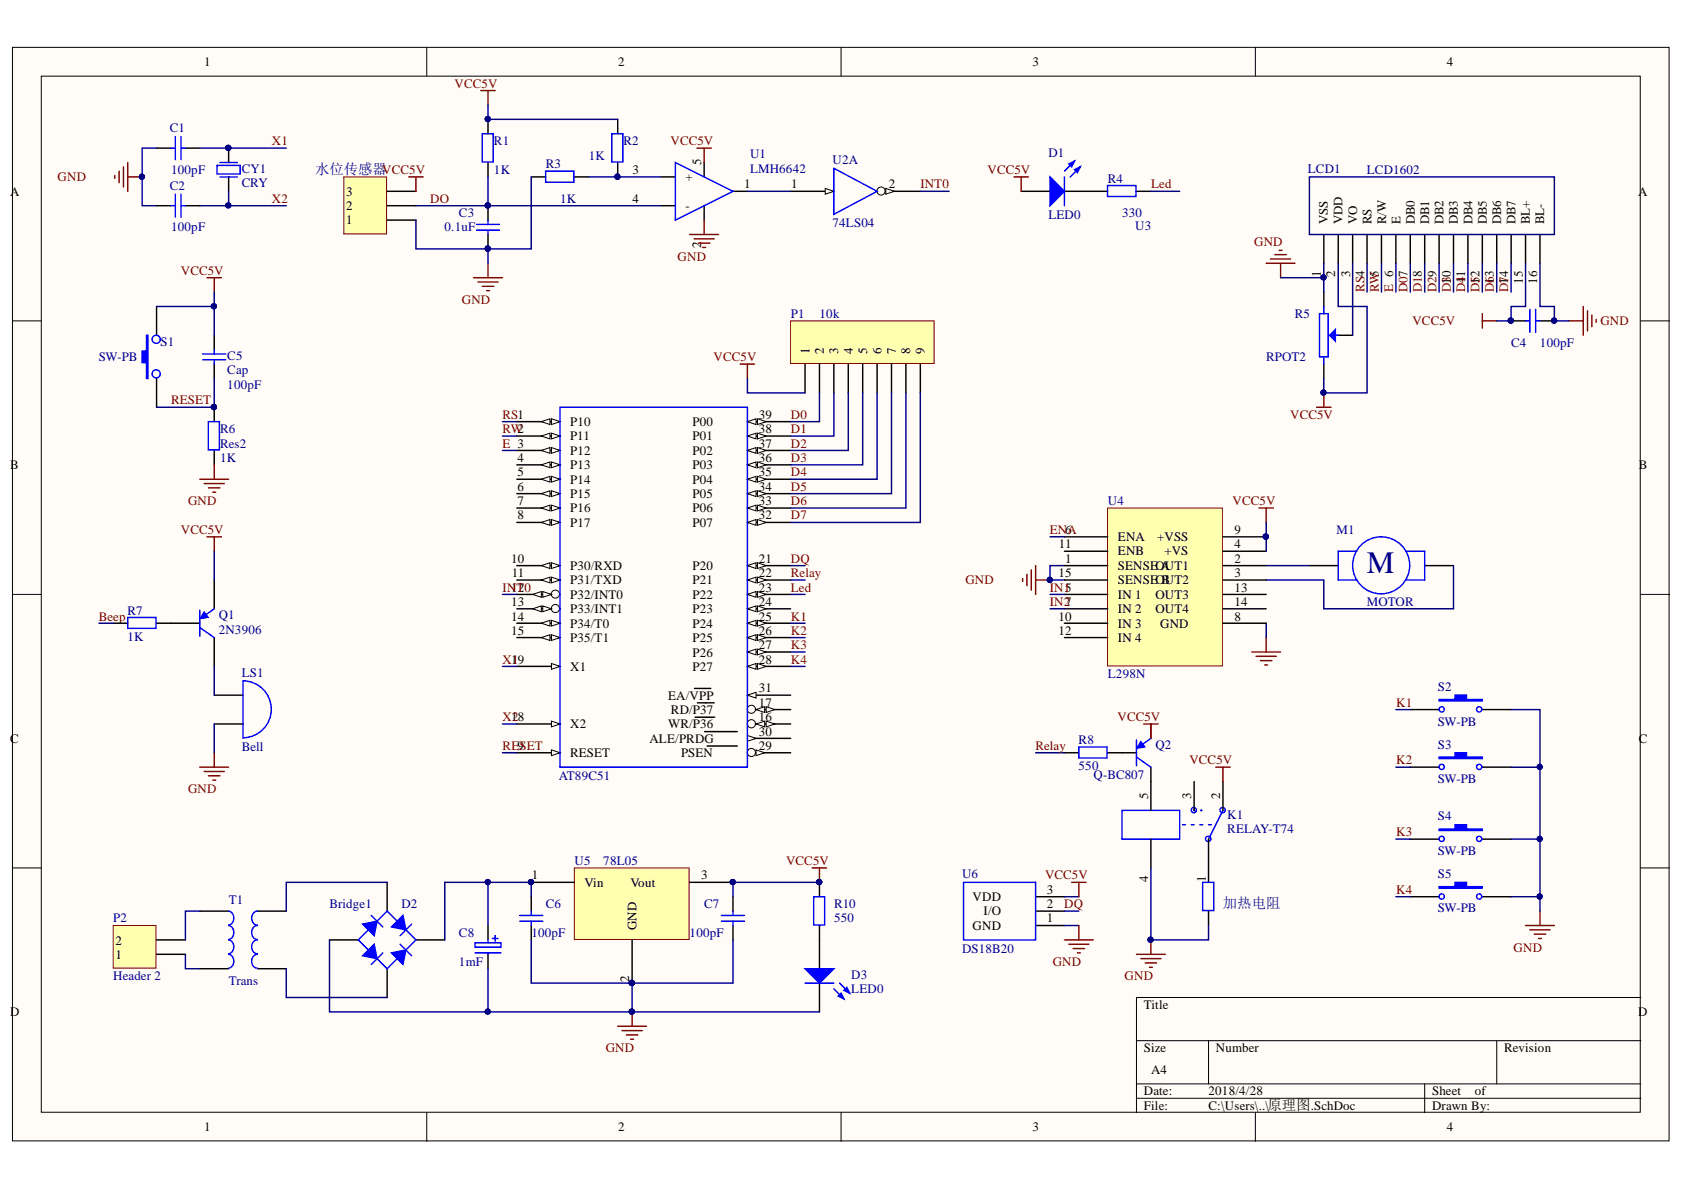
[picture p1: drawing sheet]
<svg xmlns="http://www.w3.org/2000/svg" width="297mm" height="210mm" viewBox="0 0 297 210" stroke-linecap="round" stroke-linejoin="round" font-family="sans-serif">
<defs><g id="words">
<text font-size="5.5" fill="#000080" x="241.1" y="101.1">M</text>
<g font-size="2.5" fill="#000080">
<text x="55.6" y="30.7">水位传感器VCC5V</text>
<text x="215.7" y="160.2">加热电阻</text>
</g>
<g font-size="2.3">
<text x="36" y="11.7">1</text>
<text x="109" y="11.7">2</text>
<text x="182.1" y="11.7">3</text>
<text x="255.2" y="11.7">4</text>
<text x="123.7" y="29.2" transform="rotate(-90 123.7 29.2)">5</text>
<text x="1.8" y="34.5">A</text>
<text x="61.1" y="34.5">3</text>
<text x="111.6" y="30.7">3</text>
<text x="111.6" y="35.8">4</text>
<text x="120.9" y="32">+</text>
<text x="131.3" y="33.2">1</text>
<text x="139.6" y="33.2">1</text>
<text x="156.8" y="33.2">2</text>
<text x="289" y="34.5">A</text>
<text x="61.1" y="39.6">1</text>
<text x="61.1" y="37">2</text>
<text x="120.9" y="37">-</text>
<text x="234.2" y="39.6" transform="rotate(-90 234.2 39.6)">VSS</text>
<text x="236.8" y="39.6" transform="rotate(-90 236.8 39.6)">VDD</text>
<text x="239.4" y="39.6" transform="rotate(-90 239.4 39.6)">VO</text>
<text x="241.9" y="39.6" transform="rotate(-90 241.9 39.6)">RS</text>
<text x="244.5" y="39.6" transform="rotate(-90 244.5 39.6)">R/W</text>
<text x="249.6" y="39.6" transform="rotate(-90 249.6 39.6)">DB0</text>
<text x="252.1" y="39.6" transform="rotate(-90 252.1 39.6)">DB1</text>
<text x="254.6" y="39.6" transform="rotate(-90 254.6 39.6)">DB2</text>
<text x="257.2" y="39.6" transform="rotate(-90 257.2 39.6)">DB3</text>
<text x="259.7" y="39.6" transform="rotate(-90 259.7 39.6)">DB4</text>
<text x="262.2" y="39.6" transform="rotate(-90 262.2 39.6)">DB5</text>
<text x="264.8" y="39.6" transform="rotate(-90 264.8 39.6)">DB6</text>
<text x="267.3" y="39.6" transform="rotate(-90 267.3 39.6)">DB7</text>
<text x="269.9" y="39.6" transform="rotate(-90 269.9 39.6)">BL+</text>
<text x="272.4" y="39.6" transform="rotate(-90 272.4 39.6)">BL-</text>
<text x="123.7" y="43.8" transform="rotate(-90 123.7 43.8)">2</text>
<text x="233" y="48.9" transform="rotate(-90 233 48.9)">1</text>
<text x="235.5" y="48.9" transform="rotate(-90 235.5 48.9)">2</text>
<text x="238.1" y="48.9" transform="rotate(-90 238.1 48.9)">3</text>
<text x="268.6" y="50" transform="rotate(-90 268.6 50)">15</text>
<text x="271.1" y="50" transform="rotate(-90 271.1 50)">16</text>
<text x="142.8" y="62.5" transform="rotate(-90 142.8 62.5)">1</text>
<text x="145.3" y="62.5" transform="rotate(-90 145.3 62.5)">2</text>
<text x="147.9" y="62.5" transform="rotate(-90 147.9 62.5)">3</text>
<text x="150.4" y="62.5" transform="rotate(-90 150.4 62.5)">4</text>
<text x="152.9" y="62.5" transform="rotate(-90 152.9 62.5)">5</text>
<text x="155.5" y="62.5" transform="rotate(-90 155.5 62.5)">6</text>
<text x="158" y="62.5" transform="rotate(-90 158 62.5)">7</text>
<text x="160.6" y="62.5" transform="rotate(-90 160.6 62.5)">8</text>
<text x="163.1" y="62.5" transform="rotate(-90 163.1 62.5)">9</text>
<text x="100.6" y="75.1">P10</text>
<text x="100.6" y="77.7">P11</text>
<text x="122.2" y="75.1">P00</text>
<text x="122.2" y="77.7">P01</text>
<text x="133.8" y="73.9">39</text>
<text x="133.8" y="76.4">38</text>
<text x="1.8" y="82.8">B</text>
<text x="91.3" y="81.5">4</text>
<text x="100.6" y="80.2">P12</text>
<text x="100.6" y="82.8">P13</text>
<text x="122.2" y="80.2">P02</text>
<text x="122.2" y="82.8">P03</text>
<text x="133.8" y="78.9">37</text>
<text x="133.8" y="81.5">36</text>
<text x="289.1" y="82.8">B</text>
<text x="91.3" y="84">5</text>
<text x="91.3" y="86.6">6</text>
<text x="91.3" y="89.1">7</text>
<text x="100.6" y="85.3">P14</text>
<text x="100.6" y="87.8">P15</text>
<text x="122.2" y="85.3">P04</text>
<text x="122.2" y="87.8">P05</text>
<text x="133.8" y="84">35</text>
<text x="133.8" y="86.6">34</text>
<text x="133.8" y="89.1">33</text>
<text x="91.3" y="91.6">8</text>
<text x="100.6" y="90.4">P16</text>
<text x="100.6" y="92.9">P17</text>
<text x="122.2" y="90.4">P06</text>
<text x="122.2" y="92.9">P07</text>
<text x="133.8" y="91.6">32</text>
<text x="197.2" y="95.4">ENA</text>
<text x="204.1" y="95.4">+VSS</text>
<text x="217.7" y="94.2">9</text>
<text x="90.2" y="99.2">10</text>
<text x="90.3" y="101.8">11</text>
<text x="100.6" y="100.5">P30/RXD</text>
<text x="122.2" y="100.5">P20</text>
<text x="133.8" y="99.2">21</text>
<text x="133.8" y="101.8">22</text>
<text x="186.7" y="101.8">15</text>
<text x="186.8" y="96.7">11</text>
<text x="187.9" y="99.2">1</text>
<text x="197.2" y="100.5">SENSEOAUT1</text>
<text x="197.2" y="98">ENB</text>
<text x="205.4" y="98">+VS</text>
<text x="217.7" y="99.2">2</text>
<text x="217.7" y="101.8">3</text>
<text x="217.7" y="96.7">4</text>
<text x="90.2" y="106.9">13</text>
<text x="91.4" y="104.4">20</text>
<text x="100.6" y="105.7">P32/INT0</text>
<text x="100.6" y="103">P31/TXD</text>
<text x="122.2" y="103">P21</text>
<text x="122.2" y="105.7">P22</text>
<text x="133.8" y="104.4">23</text>
<text x="133.8" y="106.9">24</text>
<text x="197.2" y="103">SENSEOBUT2</text>
<text x="197.2" y="105.7">IN 1</text>
<text x="203.8" y="105.7">OUT3</text>
<text x="217.7" y="104.4">13</text>
<text x="217.7" y="106.9">14</text>
<text x="90.2" y="109.5">14</text>
<text x="90.2" y="112">15</text>
<text x="100.6" y="108.2">P33/INT1</text>
<text x="100.6" y="110.7">P34/T0</text>
<text x="100.6" y="113.3">P35/T1</text>
<text x="122.2" y="108.2">P23</text>
<text x="122.2" y="110.7">P24</text>
<text x="122.2" y="113.3">P25</text>
<text x="133.8" y="109.5">25</text>
<text x="133.8" y="112">26</text>
<text x="186.7" y="109.5">10</text>
<text x="186.7" y="112">12</text>
<text x="197.2" y="108.2">IN 2</text>
<text x="197.2" y="110.7">IN 3</text>
<text x="197.2" y="113.3">IN 4</text>
<text x="203.8" y="108.2">OUT4</text>
<text x="204.6" y="110.7">GND</text>
<text x="217.7" y="109.5">8</text>
<text x="100.6" y="118.3">X1</text>
<text x="122.2" y="115.8">P26</text>
<text x="122.2" y="118.3">P27</text>
<text x="133.8" y="114.5">27</text>
<text x="133.8" y="117.1">28</text>
<text x="117.8" y="123.4">EA/VPP</text>
<text x="118.3" y="125.9">RD/P37</text>
<text x="133.8" y="122.1">31</text>
<text x="133.8" y="124.7">17</text>
<text x="1.8" y="131">C</text>
<text x="100.6" y="128.5">X2</text>
<text x="114.5" y="131">ALE/PRDG</text>
<text x="117.8" y="128.5">WR/P36</text>
<text x="133.8" y="127.2">16</text>
<text x="133.8" y="129.7">30</text>
<text x="289.1" y="131">C</text>
<text x="100.6" y="133.6">RESET</text>
<text x="120.1" y="133.6">PSEN</text>
<text x="133.8" y="132.3">29</text>
<text x="202.5" y="140.9" transform="rotate(-90 202.5 140.9)">5</text>
<text x="210.1" y="140.9" transform="rotate(-90 210.1 140.9)">3</text>
<text x="215.2" y="140.9" transform="rotate(-90 215.2 140.9)">2</text>
<text x="93.8" y="155.1">1</text>
<text x="123.7" y="155.1">3</text>
<text x="202.5" y="155.5" transform="rotate(-90 202.5 155.5)">4</text>
<text x="212.7" y="155.5" transform="rotate(-90 212.7 155.5)">1</text>
<text x="103.1" y="156.4">Vin</text>
<text x="111.2" y="156.4">Vout</text>
<text x="171.6" y="158.9">VDD</text>
<text x="173.5" y="161.4">I/O</text>
<text x="184.7" y="157.6">3</text>
<text x="184.7" y="160.2">2</text>
<text x="20.4" y="166.6">2</text>
<text x="112.3" y="164" transform="rotate(-90 112.3 164)">GND</text>
<text x="171.6" y="164.1">GND</text>
<text x="184.7" y="162.7">1</text>
<text x="20.4" y="169.1">1</text>
<text x="111" y="173.3" transform="rotate(-90 111 173.3)">2</text>
<text x="1.8" y="179.3">D</text>
<text x="201.8" y="178">Title</text>
<text x="289" y="179.3">D</text>
<text x="201.8" y="185.6">Size</text>
<text x="214.4" y="185.6">Number</text>
<text x="265.3" y="185.6">Revision</text>
<text x="203" y="189.4">A4</text>
<text x="201.8" y="193.2">Date:</text>
<text x="201.8" y="195.8">File:</text>
<text x="213.2" y="193.2">2018/4/28</text>
<text x="213.2" y="195.8">C:\Users\..\原理图.SchDoc</text>
<text x="252.6" y="193.2">Sheet</text>
<text x="252.6" y="195.8">Drawn By:</text>
<text x="260.1" y="193.2">of</text>
<text x="36" y="199.6">1</text>
<text x="109" y="199.6">2</text>
<text x="182.1" y="199.6">3</text>
<text x="255.2" y="199.6">4</text>
</g>
<g font-size="2.3" fill="#800000">
<text x="80.2" y="15.5">VCC5V</text>
<text x="48" y="25.6">X1</text>
<text x="118.3" y="25.6">VCC5V</text>
<text x="10.2" y="32">GND</text>
<text x="48" y="35.8">X2</text>
<text x="75.9" y="35.8">DO</text>
<text x="162.3" y="33.2">INT0</text>
<text x="174.2" y="30.7">VCC5V</text>
<text x="203" y="33.2">Led</text>
<text x="119.5" y="46">GND</text>
<text x="221.2" y="43.4">GND</text>
<text x="31.9" y="48.5">VCC5V</text>
<text x="81.5" y="53.6">GND</text>
<text x="240.7" y="51.5" transform="rotate(-90 240.7 51.5)">RS4</text>
<text x="243.2" y="51.5" transform="rotate(-90 243.2 51.5)">RW5</text>
<text x="245.7" y="51.5" transform="rotate(-90 245.7 51.5)">E 6</text>
<text x="248.3" y="51.5" transform="rotate(-90 248.3 51.5)">D07</text>
<text x="250.8" y="51.5" transform="rotate(-90 250.8 51.5)">D18</text>
<text x="253.4" y="51.5" transform="rotate(-90 253.4 51.5)">D29</text>
<text x="255.9" y="51.5" transform="rotate(-90 255.9 51.5)">D130</text>
<text x="258.4" y="51.5" transform="rotate(-90 258.4 51.5)">D11</text>
<text x="258.4" y="49.9" transform="rotate(-90 258.4 49.9)">4</text>
<text x="261" y="51.5" transform="rotate(-90 261 51.5)">D152</text>
<text x="263.5" y="51.5" transform="rotate(-90 263.5 51.5)">D163</text>
<text x="266.1" y="51.5" transform="rotate(-90 266.1 51.5)">D174</text>
<text x="249.1" y="57.4">VCC5V</text>
<text x="282.3" y="57.4">GND</text>
<text x="125.9" y="63.7">VCC5V</text>
<text x="30.2" y="71.3">RESET</text>
<text x="88.7" y="73.9">RS1</text>
<text x="88.7" y="76.4">RW2</text>
<text x="139.5" y="73.9">D0</text>
<text x="139.5" y="76.4">D1</text>
<text x="227.6" y="73.9">VCC5V</text>
<text x="88.7" y="78.9">E 3</text>
<text x="139.5" y="78.9">D2</text>
<text x="139.5" y="81.5">D3</text>
<text x="33.2" y="89.1">GND</text>
<text x="139.5" y="84">D4</text>
<text x="139.5" y="86.6">D5</text>
<text x="139.5" y="89.1">D6</text>
<text x="217.4" y="89.1">VCC5V</text>
<text x="31.9" y="94.2">VCC5V</text>
<text x="139.5" y="91.6">D7</text>
<text x="185.2" y="94.2">EN6A</text>
<text x="139.5" y="101.8">Relay</text>
<text x="139.5" y="99.2">DQ</text>
<text x="88.7" y="104.4">IN1T</text>
<text x="139.5" y="104.4">Led</text>
<text x="170.3" y="103">GND</text>
<text x="185.2" y="104.4">IN15</text>
<text x="185.2" y="106.9">IN27</text>
<text x="17.4" y="109.5">Beep</text>
<text x="139.5" y="109.5">K1</text>
<text x="139.5" y="112">K2</text>
<text x="88.7" y="117.1">X119</text>
<text x="139.5" y="114.5">K3</text>
<text x="139.5" y="117.1">K4</text>
<text x="246.3" y="124.7">K1</text>
<text x="88.7" y="127.2">X128</text>
<text x="197.1" y="127.2">VCC5V</text>
<text x="88.7" y="132.3">RE9SET</text>
<text x="182.6" y="132.3">Relay</text>
<text x="209.8" y="134.8">VCC5V</text>
<text x="246.3" y="134.8">K2</text>
<text x="33.2" y="139.9">GND</text>
<text x="246.3" y="147.5">K3</text>
<text x="138.7" y="152.6">VCC5V</text>
<text x="184.3" y="155.1">VCC5V</text>
<text x="187.7" y="160.2">DQ</text>
<text x="246.3" y="157.6">K4</text>
<text x="267" y="167.9">GND</text>
<text x="185.7" y="170.4">GND</text>
<text x="198.4" y="172.9">GND</text>
<text x="106.8" y="185.6">GND</text>
</g>
<g font-size="2.3" fill="#000080">
<text x="29.9" y="23.3">C1</text>
<text x="87.1" y="25.6">R1</text>
<text x="96.3" y="29.7">R3</text>
<text x="103.9" y="28.1">1K</text>
<text x="110" y="25.6">R2</text>
<text x="132.3" y="27.9">U1</text>
<text x="146.9" y="28.9">U2A</text>
<text x="184.9" y="27.6">D1</text>
<text x="29.9" y="33.5">C2</text>
<text x="30.2" y="30.7">100pF</text>
<text x="42.6" y="30.4">CY1</text>
<text x="42.6" y="33">CRY</text>
<text x="87.1" y="30.7">1K</text>
<text x="98.8" y="35.8">1K</text>
<text x="132.3" y="30.4">LMH6642</text>
<text x="195.4" y="32.2">R4</text>
<text x="230.7" y="30.4">LCD1</text>
<text x="241.1" y="30.7">LCD1602</text>
<text x="30.2" y="40.8">100pF</text>
<text x="78.4" y="40.8">0.1uF</text>
<text x="81" y="38.3">C3</text>
<text x="146.9" y="40.1">74LS04</text>
<text x="184.9" y="38.5">LED0</text>
<text x="198" y="38.3">330</text>
<text x="200.2" y="40.6">U3</text>
<text x="139.5" y="56.1">P1</text>
<text x="144.6" y="56.1">10k</text>
<text x="228.4" y="56.1">R5</text>
<text x="17.4" y="63.7">SW-PB</text>
<text x="28.3" y="60.9">S1</text>
<text x="40.1" y="63.5">C5</text>
<text x="223.3" y="63.7">RPOT2</text>
<text x="266.6" y="61.2">C4</text>
<text x="271.6" y="61.2">100pF</text>
<text x="40.1" y="68.6">100pF</text>
<text x="40.1" y="66">Cap</text>
<text x="38.8" y="76.4">R6</text>
<text x="38.8" y="81.5">1K</text>
<text x="38.8" y="78.9">Res2</text>
<text x="195.4" y="89.1">U4</text>
<text x="235.8" y="94.2">M1</text>
<text x="241.1" y="106.9">MOTOR</text>
<text x="22.5" y="113">1K</text>
<text x="22.5" y="108.4">R7</text>
<text x="38.6" y="109.2">Q1</text>
<text x="38.6" y="111.7">2N3906</text>
<text x="42.6" y="119.4">LS1</text>
<text x="195.4" y="119.6">L298N</text>
<text x="253.6" y="121.9">S2</text>
<text x="190.3" y="131.3">R8</text>
<text x="253.6" y="128">SW-PB</text>
<text x="42.6" y="132.5">Bell</text>
<text x="98.6" y="137.6">AT89C51</text>
<text x="190.3" y="135.8">550</text>
<text x="192.9" y="137.4">Q-BC807</text>
<text x="203.8" y="132">Q2</text>
<text x="253.6" y="132">S3</text>
<text x="253.6" y="138.1">SW-PB</text>
<text x="216.5" y="144.5">K1</text>
<text x="216.5" y="147">RELAY-T74</text>
<text x="253.6" y="144.7">S4</text>
<text x="101.3" y="152.6">U5</text>
<text x="106.4" y="152.6">78L05</text>
<text x="169.7" y="154.9">U6</text>
<text x="253.6" y="150.8">SW-PB</text>
<text x="253.6" y="154.9">S5</text>
<text x="40.4" y="159.4">T1</text>
<text x="58.1" y="160.2">Bridge1</text>
<text x="70.8" y="160.2">D2</text>
<text x="96.3" y="160.2">C6</text>
<text x="124.2" y="160.2">C7</text>
<text x="147.1" y="160.2">R10</text>
<text x="253.6" y="160.9">SW-PB</text>
<text x="20" y="162.7">P2</text>
<text x="81" y="165.3">C8</text>
<text x="93.7" y="165.3">100pF</text>
<text x="121.6" y="165.3">100pF</text>
<text x="147.1" y="162.7">550</text>
<text x="20" y="172.9">Header 2</text>
<text x="40.4" y="173.7">Trans</text>
<text x="81" y="170.4">1mF</text>
<text x="150.2" y="172.7">D3</text>
<text x="169.7" y="168.1">DS18B20</text>
<text x="150.2" y="175.2">LED0</text>
</g>
<text font-size="2.3" fill="#080d02" x="247" y="39.6" transform="rotate(-90 247 39.6)">E</text>
</g></defs>
<g fill="#fffcf8" stroke="#000" stroke-width=".18">
<path d="M2.2 8.4h292.2v192.8h-292.2z"/>
<path d="M7.3 13.4h282v182.8h-282z"/>
</g>
<g fill="none" stroke="#000" stroke-width=".18">
<path d="M75.3 8.4v5M148.4 8.4v5M221.4 8.4v5M2.2 56.6h5.1M289.4 56.6h5.1M2.2 104.8h5.1M289.4 104.8h5.1M2.2 153.1h5.1M289.4 153.1h5.1M289.4 175.9h-88.9v20.4M75.3 196.3v5M148.4 196.3v5"/>
<path d="M200.5 183.6h88.9M200.5 191.2h88.9M200.5 193.7h88.9M213.2 183.6v7.6M221.4 196.3v5M251.3 191.2v5.1M264 183.6v7.6"/>
</g>
<path d="M131.8 122.6h7.7" fill="none" stroke="#000" stroke-width=".25"/>
<path d="M131.8 122.6l1.6-.5v1z" fill="#fffcf8"/>
<path d="M131.8 122.6l1.6-.5v1z" fill="none" stroke="#000" stroke-width=".18"/>
<path d="M91.2 117.5h7.6M122.5 121.4h1.3M123.9 121.4h1.5" fill="none" stroke="#000" stroke-width=".25"/>
<path d="M97.3 117l1.5 .5-1.5 .6z" fill="#fffcf8"/>
<path d="M97.3 117l1.5 .5-1.5 .6z" fill="none" stroke="#000" stroke-width=".18"/>
<path d="M91.2 127.7h7.6" fill="none" stroke="#000" stroke-width=".25"/>
<path d="M97.3 127.2l1.5 .5-1.5 .5z" fill="#fffcf8"/>
<path d="M97.3 127.2l1.5 .5-1.5 .5z" fill="none" stroke="#000" stroke-width=".18"/>
<path d="M91.2 132.8h7.6" fill="none" stroke="#000" stroke-width=".25"/>
<path d="M97.3 132.3l1.5 .5-1.5 .5z" fill="#fffcf8"/>
<path d="M97.3 132.3l1.5 .5-1.5 .5z" fill="none" stroke="#000" stroke-width=".18"/>
<path d="M131.8 125.2h7.7" fill="none" stroke="#000" stroke-width=".25"/>
<circle cx="132.5" cy="125.1" r=".72" fill="#fffcf8" stroke="#000" stroke-width=".18"/>
<path d="M133.4 125.2l1.5-.5v1z" fill="#fffcf8"/>
<path d="M133.4 125.2l1.5-.5v1z" fill="none" stroke="#000" stroke-width=".18"/>
<path d="M135.1 124.7l1.6 .5-1.6 .5z" fill="#fffcf8"/>
<path d="M135.1 124.7l1.6 .5-1.6 .5z" fill="none" stroke="#000" stroke-width=".18"/>
<path d="M123 124h3M131.8 127.7h7.7" fill="none" stroke="#000" stroke-width=".25"/>
<circle cx="132.5" cy="127.7" r=".72" fill="#fffcf8" stroke="#000" stroke-width=".18"/>
<path d="M133.4 127.7l1.5-.5v1z" fill="#fffcf8"/>
<path d="M133.4 127.7l1.5-.5v1z" fill="none" stroke="#000" stroke-width=".18"/>
<path d="M135.1 127.2l1.6 .5-1.6 .5z" fill="#fffcf8"/>
<path d="M135.1 127.2l1.6 .5-1.6 .5z" fill="none" stroke="#000" stroke-width=".18"/>
<path d="M91.2 104.8h7.6M122.6 126.5h3.5" fill="none" stroke="#000" stroke-width=".25"/>
<circle cx="98" cy="104.8" r=".72" fill="#fffcf8" stroke="#000" stroke-width=".18"/>
<path d="M95.7 104.3l1.6 .5-1.6 .6z" fill="#fffcf8"/>
<path d="M95.7 104.3l1.6 .5-1.6 .6z" fill="none" stroke="#000" stroke-width=".18"/>
<path d="M94 104.8l1.5-.5v1.1z" fill="#fffcf8"/>
<path d="M94 104.8l1.5-.5v1.1z" fill="none" stroke="#000" stroke-width=".18"/>
<path d="M91.2 107.4h7.6" fill="none" stroke="#000" stroke-width=".25"/>
<circle cx="98" cy="107.3" r=".72" fill="#fffcf8" stroke="#000" stroke-width=".18"/>
<path d="M95.7 106.9l1.6 .5-1.6 .5z" fill="#fffcf8"/>
<path d="M95.7 106.9l1.6 .5-1.6 .5z" fill="none" stroke="#000" stroke-width=".18"/>
<path d="M94 107.4l1.5-.5v1z" fill="#fffcf8"/>
<path d="M94 107.4l1.5-.5v1z" fill="none" stroke="#000" stroke-width=".18"/>
<path d="M91.2 109.9h7.6" fill="none" stroke="#000" stroke-width=".25"/>
<path d="M97.3 109.4l1.5 .5-1.5 .5z" fill="#fffcf8"/>
<path d="M97.3 109.4l1.5 .5-1.5 .5z" fill="none" stroke="#000" stroke-width=".18"/>
<path d="M95.5 109.9l1.5-.5v1z" fill="#fffcf8"/>
<path d="M95.5 109.9l1.5-.5v1z" fill="none" stroke="#000" stroke-width=".18"/>
<path d="M91.2 112.5h7.6" fill="none" stroke="#000" stroke-width=".25"/>
<path d="M97.3 112l1.5 .5-1.5 .5z" fill="#fffcf8"/>
<path d="M97.3 112l1.5 .5-1.5 .5z" fill="none" stroke="#000" stroke-width=".18"/>
<path d="M95.5 112.5l1.5-.5v1z" fill="#fffcf8"/>
<path d="M95.5 112.5l1.5-.5v1z" fill="none" stroke="#000" stroke-width=".18"/>
<path d="M91.2 74.4h7.6" fill="none" stroke="#000" stroke-width=".25"/>
<path d="M97.3 73.9l1.5 .5-1.5 .5z" fill="#fffcf8"/>
<path d="M97.3 73.9l1.5 .5-1.5 .5z" fill="none" stroke="#000" stroke-width=".18"/>
<path d="M95.5 74.4l1.5-.5v1z" fill="#fffcf8"/>
<path d="M95.5 74.4l1.5-.5v1z" fill="none" stroke="#000" stroke-width=".18"/>
<path d="M91.2 76.9h7.6" fill="none" stroke="#000" stroke-width=".25"/>
<path d="M97.3 76.4l1.5 .5-1.5 .5z" fill="#fffcf8"/>
<path d="M97.3 76.4l1.5 .5-1.5 .5z" fill="none" stroke="#000" stroke-width=".18"/>
<path d="M95.5 76.9l1.5-.5v1z" fill="#fffcf8"/>
<path d="M95.5 76.9l1.5-.5v1z" fill="none" stroke="#000" stroke-width=".18"/>
<path d="M91.2 79.5h7.6" fill="none" stroke="#000" stroke-width=".25"/>
<path d="M97.3 78.9l1.5 .6-1.5 .5z" fill="#fffcf8"/>
<path d="M97.3 78.9l1.5 .6-1.5 .5z" fill="none" stroke="#000" stroke-width=".18"/>
<path d="M95.5 79.5l1.5-.6v1.1z" fill="#fffcf8"/>
<path d="M95.5 79.5l1.5-.6v1.1z" fill="none" stroke="#000" stroke-width=".18"/>
<path d="M91.2 82h7.6" fill="none" stroke="#000" stroke-width=".25"/>
<path d="M97.3 81.5l1.5 .5-1.5 .5z" fill="#fffcf8"/>
<path d="M97.3 81.5l1.5 .5-1.5 .5z" fill="none" stroke="#000" stroke-width=".18"/>
<path d="M95.5 82l1.5-.5v1z" fill="#fffcf8"/>
<path d="M95.5 82l1.5-.5v1z" fill="none" stroke="#000" stroke-width=".18"/>
<path d="M91.2 84.5h7.6" fill="none" stroke="#000" stroke-width=".25"/>
<path d="M97.3 84l1.5 .5-1.5 .5z" fill="#fffcf8"/>
<path d="M97.3 84l1.5 .5-1.5 .5z" fill="none" stroke="#000" stroke-width=".18"/>
<path d="M95.5 84.5l1.5-.5v1z" fill="#fffcf8"/>
<path d="M95.5 84.5l1.5-.5v1z" fill="none" stroke="#000" stroke-width=".18"/>
<path d="M91.2 87.1h7.6" fill="none" stroke="#000" stroke-width=".25"/>
<path d="M97.3 86.6l1.5 .5-1.5 .5z" fill="#fffcf8"/>
<path d="M97.3 86.6l1.5 .5-1.5 .5z" fill="none" stroke="#000" stroke-width=".18"/>
<path d="M95.5 87.1l1.5-.5v1z" fill="#fffcf8"/>
<path d="M95.5 87.1l1.5-.5v1z" fill="none" stroke="#000" stroke-width=".18"/>
<path d="M91.2 89.6h7.6" fill="none" stroke="#000" stroke-width=".25"/>
<path d="M97.3 89.1l1.5 .5-1.5 .5z" fill="#fffcf8"/>
<path d="M97.3 89.1l1.5 .5-1.5 .5z" fill="none" stroke="#000" stroke-width=".18"/>
<path d="M95.5 89.6l1.5-.5v1z" fill="#fffcf8"/>
<path d="M95.5 89.6l1.5-.5v1z" fill="none" stroke="#000" stroke-width=".18"/>
<path d="M91.2 92.2h7.6" fill="none" stroke="#000" stroke-width=".25"/>
<path d="M97.3 91.6l1.5 .6-1.5 .5z" fill="#fffcf8"/>
<path d="M97.3 91.6l1.5 .6-1.5 .5z" fill="none" stroke="#000" stroke-width=".18"/>
<path d="M95.5 92.2l1.5-.6v1.1z" fill="#fffcf8"/>
<path d="M95.5 92.2l1.5-.6v1.1z" fill="none" stroke="#000" stroke-width=".18"/>
<path d="M131.8 74.4h7.7" fill="none" stroke="#000" stroke-width=".25"/>
<path d="M131.8 74.4l1.6-.5v1z" fill="#fffcf8"/>
<path d="M131.8 74.4l1.6-.5v1z" fill="none" stroke="#000" stroke-width=".18"/>
<path d="M133.6 73.9l1.5 .5-1.5 .5z" fill="#fffcf8"/>
<path d="M133.6 73.9l1.5 .5-1.5 .5z" fill="none" stroke="#000" stroke-width=".18"/>
<path d="M131.8 76.9h7.7" fill="none" stroke="#000" stroke-width=".25"/>
<path d="M131.8 76.9l1.6-.5v1z" fill="#fffcf8"/>
<path d="M131.8 76.9l1.6-.5v1z" fill="none" stroke="#000" stroke-width=".18"/>
<path d="M133.6 76.4l1.5 .5-1.5 .5z" fill="#fffcf8"/>
<path d="M133.6 76.4l1.5 .5-1.5 .5z" fill="none" stroke="#000" stroke-width=".18"/>
<path d="M131.8 79.5h7.7" fill="none" stroke="#000" stroke-width=".25"/>
<path d="M131.8 79.5l1.6-.6v1.1z" fill="#fffcf8"/>
<path d="M131.8 79.5l1.6-.6v1.1z" fill="none" stroke="#000" stroke-width=".18"/>
<path d="M133.6 78.9l1.5 .6-1.5 .5z" fill="#fffcf8"/>
<path d="M133.6 78.9l1.5 .6-1.5 .5z" fill="none" stroke="#000" stroke-width=".18"/>
<path d="M131.8 82h7.7" fill="none" stroke="#000" stroke-width=".25"/>
<path d="M131.8 82l1.6-.5v1z" fill="#fffcf8"/>
<path d="M131.8 82l1.6-.5v1z" fill="none" stroke="#000" stroke-width=".18"/>
<path d="M133.6 81.5l1.5 .5-1.5 .5z" fill="#fffcf8"/>
<path d="M133.6 81.5l1.5 .5-1.5 .5z" fill="none" stroke="#000" stroke-width=".18"/>
<path d="M131.8 84.5h7.7" fill="none" stroke="#000" stroke-width=".25"/>
<path d="M131.8 84.5l1.6-.5v1z" fill="#fffcf8"/>
<path d="M131.8 84.5l1.6-.5v1z" fill="none" stroke="#000" stroke-width=".18"/>
<path d="M133.6 84l1.5 .5-1.5 .5z" fill="#fffcf8"/>
<path d="M133.6 84l1.5 .5-1.5 .5z" fill="none" stroke="#000" stroke-width=".18"/>
<path d="M131.8 87.1h7.7" fill="none" stroke="#000" stroke-width=".25"/>
<path d="M131.8 87.1l1.6-.5v1z" fill="#fffcf8"/>
<path d="M131.8 87.1l1.6-.5v1z" fill="none" stroke="#000" stroke-width=".18"/>
<path d="M133.6 86.6l1.5 .5-1.5 .5z" fill="#fffcf8"/>
<path d="M133.6 86.6l1.5 .5-1.5 .5z" fill="none" stroke="#000" stroke-width=".18"/>
<path d="M131.8 89.6h7.7" fill="none" stroke="#000" stroke-width=".25"/>
<path d="M131.8 89.6l1.6-.5v1z" fill="#fffcf8"/>
<path d="M131.8 89.6l1.6-.5v1z" fill="none" stroke="#000" stroke-width=".18"/>
<path d="M133.6 89.1l1.5 .5-1.5 .5z" fill="#fffcf8"/>
<path d="M133.6 89.1l1.5 .5-1.5 .5z" fill="none" stroke="#000" stroke-width=".18"/>
<path d="M131.8 92.2h7.7" fill="none" stroke="#000" stroke-width=".25"/>
<path d="M131.8 92.2l1.6-.6v1.1z" fill="#fffcf8"/>
<path d="M131.8 92.2l1.6-.6v1.1z" fill="none" stroke="#000" stroke-width=".18"/>
<path d="M133.6 91.6l1.5 .6-1.5 .5z" fill="#fffcf8"/>
<path d="M133.6 91.6l1.5 .6-1.5 .5z" fill="none" stroke="#000" stroke-width=".18"/>
<path d="M131.8 99.8h7.7" fill="none" stroke="#000" stroke-width=".25"/>
<path d="M131.8 99.8l1.6-.5v1z" fill="#fffcf8"/>
<path d="M131.8 99.8l1.6-.5v1z" fill="none" stroke="#000" stroke-width=".18"/>
<path d="M133.6 99.3l1.5 .5-1.5 .5z" fill="#fffcf8"/>
<path d="M133.6 99.3l1.5 .5-1.5 .5z" fill="none" stroke="#000" stroke-width=".18"/>
<path d="M131.8 102.3h7.7" fill="none" stroke="#000" stroke-width=".25"/>
<path d="M131.8 102.3l1.6-.5v1z" fill="#fffcf8"/>
<path d="M131.8 102.3l1.6-.5v1z" fill="none" stroke="#000" stroke-width=".18"/>
<path d="M133.6 101.8l1.5 .5-1.5 .5z" fill="#fffcf8"/>
<path d="M133.6 101.8l1.5 .5-1.5 .5z" fill="none" stroke="#000" stroke-width=".18"/>
<path d="M131.8 104.8h7.7" fill="none" stroke="#000" stroke-width=".25"/>
<path d="M131.8 104.8l1.6-.5v1.1z" fill="#fffcf8"/>
<path d="M131.8 104.8l1.6-.5v1.1z" fill="none" stroke="#000" stroke-width=".18"/>
<path d="M133.6 104.3l1.5 .5-1.5 .6z" fill="#fffcf8"/>
<path d="M133.6 104.3l1.5 .5-1.5 .6z" fill="none" stroke="#000" stroke-width=".18"/>
<path d="M131.8 107.4h7.7" fill="none" stroke="#000" stroke-width=".25"/>
<path d="M131.8 107.4l1.6-.5v1z" fill="#fffcf8"/>
<path d="M131.8 107.4l1.6-.5v1z" fill="none" stroke="#000" stroke-width=".18"/>
<path d="M133.6 106.9l1.5 .5-1.5 .5z" fill="#fffcf8"/>
<path d="M133.6 106.9l1.5 .5-1.5 .5z" fill="none" stroke="#000" stroke-width=".18"/>
<path d="M131.8 109.9h7.7" fill="none" stroke="#000" stroke-width=".25"/>
<path d="M131.8 109.9l1.6-.5v1z" fill="#fffcf8"/>
<path d="M131.8 109.9l1.6-.5v1z" fill="none" stroke="#000" stroke-width=".18"/>
<path d="M133.6 109.4l1.5 .5-1.5 .5z" fill="#fffcf8"/>
<path d="M133.6 109.4l1.5 .5-1.5 .5z" fill="none" stroke="#000" stroke-width=".18"/>
<path d="M131.8 112.5h7.7" fill="none" stroke="#000" stroke-width=".25"/>
<path d="M131.8 112.5l1.6-.5v1z" fill="#fffcf8"/>
<path d="M131.8 112.5l1.6-.5v1z" fill="none" stroke="#000" stroke-width=".18"/>
<path d="M133.6 112l1.5 .5-1.5 .5z" fill="#fffcf8"/>
<path d="M133.6 112l1.5 .5-1.5 .5z" fill="none" stroke="#000" stroke-width=".18"/>
<path d="M131.8 115h7.7" fill="none" stroke="#000" stroke-width=".25"/>
<path d="M131.8 115l1.6-.5v1z" fill="#fffcf8"/>
<path d="M131.8 115l1.6-.5v1z" fill="none" stroke="#000" stroke-width=".18"/>
<path d="M133.6 114.5l1.5 .5-1.5 .5z" fill="#fffcf8"/>
<path d="M133.6 114.5l1.5 .5-1.5 .5z" fill="none" stroke="#000" stroke-width=".18"/>
<path d="M131.8 117.5h7.7" fill="none" stroke="#000" stroke-width=".25"/>
<path d="M131.8 117.5l1.6-.5v1.1z" fill="#fffcf8"/>
<path d="M131.8 117.5l1.6-.5v1.1z" fill="none" stroke="#000" stroke-width=".18"/>
<path d="M133.6 117l1.5 .5-1.5 .6z" fill="#fffcf8"/>
<path d="M133.6 117l1.5 .5-1.5 .6z" fill="none" stroke="#000" stroke-width=".18"/>
<path d="M131.8 132.8h7.7" fill="none" stroke="#000" stroke-width=".25"/>
<circle cx="132.5" cy="132.7" r=".72" fill="#fffcf8" stroke="#000" stroke-width=".18"/>
<path d="M133.4 132.3l1.5 .5-1.5 .5z" fill="#fffcf8"/>
<path d="M133.4 132.3l1.5 .5-1.5 .5z" fill="none" stroke="#000" stroke-width=".18"/>
<path d="M124.7 131.6h1.2M126 131.6h1.1M127.2 131.6h1.3M128.5 131.6h1.6M131.8 130.2h7.7" fill="none" stroke="#000" stroke-width=".25"/>
<path d="M131.8 129.7l1.6 .5-1.6 .5z" fill="#fffcf8"/>
<path d="M131.8 129.7l1.6 .5-1.6 .5z" fill="none" stroke="#000" stroke-width=".18"/>
<path d="M91.2 102.3h7.6M124.3 129h1.2M125.6 129h2.9M128.6 129h1.5" fill="none" stroke="#000" stroke-width=".25"/>
<path d="M97.3 101.8l1.5 .5-1.5 .5z" fill="#fffcf8"/>
<path d="M97.3 101.8l1.5 .5-1.5 .5z" fill="none" stroke="#000" stroke-width=".18"/>
<path d="M95.5 102.3l1.5-.5v1z" fill="#fffcf8"/>
<path d="M95.5 102.3l1.5-.5v1z" fill="none" stroke="#000" stroke-width=".18"/>
<path d="M91.2 99.8h7.6" fill="none" stroke="#000" stroke-width=".25"/>
<path d="M97.3 99.3l1.5 .5-1.5 .5z" fill="#fffcf8"/>
<path d="M97.3 99.3l1.5 .5-1.5 .5z" fill="none" stroke="#000" stroke-width=".18"/>
<path d="M95.5 99.8l1.5-.5v1z" fill="#fffcf8"/>
<path d="M95.5 99.8l1.5-.5v1z" fill="none" stroke="#000" stroke-width=".18"/>
<g fill="none" stroke="#00f" stroke-width=".25">
<path d="M30.2 26.1h.7M30.2 36.3h.7M30.9 24.1v4.1M30.9 34.3v4M31.9 24.1v4.1M31.9 34.3v4M31.9 26.1h.8M31.9 36.3h.8M38.3 29.2h4.1v1.5h-4.1zM38.8 28.7h3.1M38.8 31.2h3.1M35.8 62.4h4"/>
<path d="M35.8 63.5h4M36.7 74.4h2v5h-2zM37.8 61.7v.7M37.8 63.5v.7M98.8 71.8h33v63.5h-33z"/>
</g>
<path d="M27.6 26.1h2.6M27.6 36.3h2.6M32.7 26.1h2.5M32.7 36.3h2.5M40.3 26.1v2.6M40.3 31.2v2.5M27.6 54.1v5M37.8 59.1v2.6M27.6 66.8v5M37.8 64.2v2.6M37.8 71.8v2.6M37.8 79.5v2.5" fill="none" stroke="#000" stroke-width=".25"/>
<g fill="#000080" stroke="#000080" stroke-width=".18">
<circle cx="40.3" cy="26.1" r=".46"/>
<circle cx="25" cy="31.2" r=".46"/>
<circle cx="40.3" cy="36.2" r=".46"/>
<circle cx="37.7" cy="71.8" r=".47"/>
</g>
<path d="M20.2 31v.5M21 30.2v2M21.8 29.4v3.6M22.5 28.7v5M22.5 31.2h2.6M36.5 49h2.6M37.8 49v2.5" fill="none" stroke="#800000" stroke-width=".25"/>
<path d="M27.6 26.1h-2.5v10.2h2.5M35.2 26.1h15.3M40.3 33.7v2.6h-5.1M40.3 36.3h10.2" fill="none" stroke="#000080" stroke-width=".25"/>
<path d="M25.8 59.1h.3v7.7h-.3v-2.8h-.7v-2.1h.7z" fill-rule="evenodd" fill="#00f"/>
<g fill="none" stroke="#00f" stroke-width=".25">
<path d="M25.8 59.1h.3v7.7h-.3v-2.8h-.7v-2.1h.7z"/>
<circle cx="27.6" cy="59.8" r=".72"/>
<circle cx="27.6" cy="65.9" r=".72"/>
</g>
<path d="M35.2 84.5h5.1M36 85.3h3.6M36.8 86.1h2M37.5 86.8h.5M37.8 82v2.5" fill="none" stroke="#800000" stroke-width=".25"/>
<path d="M27.6 54.1h10.2v5M37.8 51.5v2.6M37.8 66.8v5h-10.2M88.6 117.5h2.6M88.6 132.8h2.6M88.6 127.7h2.6" fill="none" stroke="#000080" stroke-width=".25"/>
<g fill="#000080" stroke="#000080" stroke-width=".18">
<circle cx="37.7" cy="54" r=".47"/>
<circle cx="37.7" cy="71.8" r=".47"/>
</g>
<g fill="none" stroke="#000" stroke-width=".25">
<path d="M233.5 41.4v5M236 41.4v5M238.6 41.4v5M241.1 41.4v5M243.7 41.4v5M248.8 41.4v5M251.3 41.4v5M253.8 41.4v5M256.4 41.4v5M258.9 41.4v5M261.5 41.4v5M264 41.4v5"/>
<path d="M266.5 41.4v5M269.1 41.4v5M271.6 41.4v5"/>
</g>
<path d="M246.2 41.4v5" fill="none" stroke="#080d02" stroke-width=".25"/>
<path d="M231 31.2h43.2v10.2h-43.2z" fill="none" stroke="#11037f" stroke-width=".25"/>
<path d="M139.5 56.6h25.3v7.5h-25.3z" fill="#ffffb0" stroke="#800000" stroke-width=".18"/>
<path d="M233.5 51.5v2.6M236 59.1h2.6M142 64.2v5.1M144.5 64.2v5.1M147.1 64.2v5.1M149.6 64.2v5.1M152.2 64.2v5.1M154.7 64.2v5.1M157.3 64.2v5.1M159.8 64.2v5.1M162.3 64.2v5.1M233.5 64.2v2.6" fill="none" stroke="#000" stroke-width=".25"/>
<path d="M130.6 64.2h2.5M131.8 64.2v2.6" fill="none" stroke="#800000" stroke-width=".25"/>
<path d="M131.8 66.8v2.5h10.2" fill="none" stroke="#000080" stroke-width=".25"/>
<path d="M232.7 55.3h1.6v7.6h-1.6zM233.5 54.1v1.2M234.3 59.1h1.7M233.5 62.9v1.3" fill="none" stroke="#00f" stroke-width=".25"/>
<path d="M234.5 59.1l1-1v2.1z" fill="#00f"/>
<path d="M234.5 59.1l1-1v2.1zM269.1 56.6h.8M269.9 54.6v4M270.9 54.6v4M270.9 56.6h.7" fill="none" stroke="#00f" stroke-width=".25"/>
<g fill="none" stroke="#800000" stroke-width=".25">
<path d="M223.3 46.4h5.1M224.1 45.7h3.6M224.9 44.9h2M225.6 44.2h.5M225.9 46.4v2.6M261.5 55.3v2.6M261.5 56.6h2.5M276.7 56.6h2.6M279.3 54.1v5M280 54.8v3.6M280.8 55.6v2M281.5 56.3v.6"/>
<path d="M232.2 71.8h2.6M233.5 69.3v2.5"/>
</g>
<g fill="#000080" stroke="#000080" stroke-width=".18">
<circle cx="233.4" cy="69.2" r=".46"/>
<circle cx="233.4" cy="48.9" r=".46"/>
<circle cx="274.1" cy="56.5" r=".46"/>
<circle cx="266.5" cy="56.5" r=".46"/>
</g>
<g fill="none" stroke="#000080" stroke-width=".25">
<path d="M225.9 49h7.6M233.5 46.4v5.1M236 46.4v7.7h5.1v15.2h-7.6v-2.5M238.6 46.4v12.7M269.1 46.4v7.7h-2.6v2.5h-2.5M271.6 46.4v7.7h2.6v2.5h2.5M144.5 69.3v5.1h-5M147.1 69.3v7.6h-7.6M149.6 69.3v10.2h-10.1M152.2 69.3v12.7h-12.7M154.7 69.3v15.2h-15.2M157.3 69.3v17.8h-17.8"/>
<path d="M159.8 69.3v20.3h-20.3M162.3 69.3v22.9h-22.8"/>
</g>
<path d="M266.5 56.6h2.6M271.6 56.6h2.6M248.8 125.2h5M261.5 125.2h5" fill="none" stroke="#000" stroke-width=".25"/>
<path d="M253.8 123.4h2.8v-.8h2.1v.8h2.8v.2h-7.7z" fill-rule="evenodd" fill="#00f"/>
<g fill="none" stroke="#00f" stroke-width=".25">
<path d="M253.8 123.4h2.8v-.8h2.1v.8h2.8v.2h-7.7z"/>
<circle cx="254.3" cy="125.1" r=".46"/>
<circle cx="260.9" cy="125.1" r=".46"/>
</g>
<path d="M248.8 135.3h5M261.5 135.3h5" fill="none" stroke="#000" stroke-width=".25"/>
<path d="M253.8 133.5h2.8v-.7h2.1v.7h2.8v.3h-7.7z" fill-rule="evenodd" fill="#00f"/>
<g fill="none" stroke="#00f" stroke-width=".25">
<path d="M253.8 133.5h2.8v-.7h2.1v.7h2.8v.3h-7.7z"/>
<circle cx="254.3" cy="135.3" r=".46"/>
<circle cx="260.9" cy="135.3" r=".46"/>
</g>
<path d="M248.8 148h5M261.5 148h5" fill="none" stroke="#000" stroke-width=".25"/>
<path d="M253.8 146.2h2.8v-.7h2.1v.7h2.8v.3h-7.7z" fill-rule="evenodd" fill="#00f"/>
<g fill="none" stroke="#00f" stroke-width=".25">
<path d="M253.8 146.2h2.8v-.7h2.1v.7h2.8v.3h-7.7z"/>
<circle cx="254.3" cy="148" r=".46"/>
<circle cx="260.9" cy="148" r=".46"/>
</g>
<path d="M248.8 158.2h5M261.5 158.2h5" fill="none" stroke="#000" stroke-width=".25"/>
<path d="M253.8 156.4h2.8v-.8h2.1v.8h2.8v.3h-7.7z" fill-rule="evenodd" fill="#00f"/>
<g fill="none" stroke="#00f" stroke-width=".25">
<path d="M253.8 156.4h2.8v-.8h2.1v.8h2.8v.3h-7.7z"/>
<circle cx="254.3" cy="158.1" r=".46"/>
<circle cx="260.9" cy="158.1" r=".46"/>
</g>
<path d="M269.1 163.3h5.1M269.9 164h3.5M270.6 164.8h2.1M271.4 165.5h.5M271.6 160.7v2.6" fill="none" stroke="#800000" stroke-width=".25"/>
<path d="M246.2 135.3h2.6M266.5 125.2h5.1v35.5M266.5 135.3h5.1M246.2 148h2.6M246.2 158.2h2.6M266.5 148h5.1M266.5 158.2h5.1" fill="none" stroke="#000080" stroke-width=".25"/>
<g fill="#000080" stroke="#000080" stroke-width=".18">
<circle cx="271.6" cy="135.3" r=".46"/>
<circle cx="271.6" cy="148" r=".46"/>
<circle cx="271.6" cy="158.1" r=".46"/>
</g>
<path d="M101.3 153.1h20.3v12.6h-20.3z" fill="#ffffb0" stroke="#800000" stroke-width=".18"/>
<path d="M68.3 155.6v5.1M93.7 155.6h7.6M121.7 155.6h7.6M58.1 165.8h5.1M68.3 170.9v5M73.4 165.8h5.1M111.5 165.8v7.6" fill="none" stroke="#000" stroke-width=".25"/>
<g fill="#000080" stroke="#000080" stroke-width=".18">
<circle cx="93.7" cy="155.6" r=".46"/>
<circle cx="111.4" cy="173.4" r=".47"/>
<circle cx="129.2" cy="155.6" r=".46"/>
</g>
<path d="M63.2 165.8l5.1-5.1 5.1 5.1-5.1 5.1zM65.5 161.5l2 2" fill="none" stroke="#00f" stroke-width=".25"/>
<path d="M64 163l2.5-.5-.5 2.5z" fill="#00f"/>
<path d="M64 163l2.5-.5-.5 2.5zM72.6 163l-2 2" fill="none" stroke="#00f" stroke-width=".25"/>
<path d="M69 163.5l2.1-2 .5 2.5z" fill="#00f"/>
<path d="M67.5 168.1l-2 2M69 163.5l2.1-2 .5 2.5z" fill="none" stroke="#00f" stroke-width=".25"/>
<path d="M64 168.6l2-2 .5 2.5z" fill="#00f"/>
<path d="M64 168.6l2-2 .5 2.5zM70.6 166.6l2 2" fill="none" stroke="#00f" stroke-width=".25"/>
<path d="M69 168.1l2.6-.5-.5 2.5z" fill="#00f"/>
<path d="M69 168.1l2.6-.5-.5 2.5z" fill="none" stroke="#00f" stroke-width=".25"/>
<path d="M20 163.3h7.5v7.5h-7.5z" fill="#ffffb0" stroke="#800000" stroke-width=".18"/>
<path d="M93.7 158.2v2.5M129.3 158.2v2.5M144.5 155.6v2.6M27.6 168.3h5.1M27.6 165.8h5.1M93.7 163.3v2.5M129.3 163.3v2.5M144.5 163.3v7.6M144.5 173.4v5.1" fill="none" stroke="#000" stroke-width=".25"/>
<path d="M143.5 158.2h2v5h-2zM91.7 161.5h4M91.7 162.5h4M93.7 160.7v.8M93.7 162.5v.8M127.3 161.5h4M127.3 162.5h4M129.3 160.7v.8M129.3 162.5v.8" fill="none" stroke="#00f" stroke-width=".25"/>
<path d="M111.5 178.5v2.5M109 181h5M109.7 181.8h3.6M110.5 182.6h2M111.2 183.3h.6" fill="none" stroke="#800000" stroke-width=".25"/>
<g fill="#000080" stroke="#000080" stroke-width=".18">
<circle cx="111.4" cy="178.4" r=".46"/>
<circle cx="144.5" cy="155.6" r=".46"/>
</g>
<path d="M142 170.9h5.1l-2.6 2.5z" fill="#00f"/>
<path d="M142 170.9h5.1l-2.6 2.5zM147.1 174.4l1.8 1.8M148.1 173.4l1.8 1.8" fill="none" stroke="#00f" stroke-width=".25"/>
<path d="M147.8 175.7l.6-.5 .5 1z" fill="#00f"/>
<path d="M147.8 175.7l.6-.5 .5 1z" fill="none" stroke="#00f" stroke-width=".25"/>
<path d="M148.9 174.7l.5-.5 .5 1z" fill="#00f"/>
<g fill="none" stroke="#00f" stroke-width=".25">
<path d="M35.2 107.6v4.6M35.2 110.7l2.6 1.8M37.8 107.4l-1.8 1.3M42.9 130.1a5 5 0 0 0 5-5 5 5 0 0 0-5-5v10.1M40.3 160.7a1.28 1.28 0 0 1 .9 1.2 1.28 1.28 0 0 1-.9 1.3M40.3 163.3a1.28 1.28 0 0 1 .9 1.2 1.28 1.28 0 0 1-.9 1.2M40.3 165.8a1.27 1.27 0 0 1 .9 1.2 1.27 1.27 0 0 1-.9 1.2M40.3 168.3a1.27 1.27 0 0 1 .9 1.3 1.27 1.27 0 0 1-.9 1.2M45.4 160.7a1.25 1.25 0 0 0-1 1.2 1.25 1.25 0 0 0 1 1.3M45.4 163.3a1.25 1.25 0 0 0-1 1.2 1.25 1.25 0 0 0 1 1.2M45.4 165.8a1.24 1.24 0 0 0-1 1.2 1.24 1.24 0 0 0 1 1.2M45.4 168.3a1.24 1.24 0 0 0-1 1.2 1.24 1.24 0 0 0 1 1.3"/>
<path d="M83.8 166.3h4.6v.8h-4.6zM83.8 168.1h4.6M86.1 165.8v.5M86.1 168.1v.2M86.8 165.5h1.1M87.4 165v1M142 173.4h5.1M148.9 174.7l.5-.5 .5 1z"/>
</g>
<path d="M143.3 153.1h2.5M144.5 153.1v2.5" fill="none" stroke="#800000" stroke-width=".25"/>
<circle cx="144.5" cy="155.6" r=".46" fill="#000080" stroke="#000080" stroke-width=".18"/>
<path d="M30.2 109.9h5M37.8 102.3v5.1M37.8 112.5v5M37.8 122.6h5.1M37.8 127.7h5.1M35.2 160.7h5.1M35.2 170.9h5.1M45.4 160.7h5.1M45.4 170.9h5.1M86.1 163.3v2.5M86.1 168.3v2.6" fill="none" stroke="#000" stroke-width=".25"/>
<path d="M88.6 74.4h2.6M88.6 76.9h2.6M88.6 79.5h2.6M68.3 155.6h-17.8v5.1M32.7 168.3v2.6h2.5M35.2 160.7h-2.5v5.1M50.5 170.9v5h17.8" fill="none" stroke="#000080" stroke-width=".25"/>
<path d="M36 107.9l.8 1-1.6 .3z" fill="#00f"/>
<path d="M36 107.9l.8 1-1.6 .3z" fill="none" stroke="#00f" stroke-width=".18"/>
<path d="M36.5 94.7h2.6M37.8 94.7v2.5M220.8 115h5.1M221.6 115.8h3.5M222.3 116.5h2.1M223.1 117.3h.5M223.3 112.5v2.5M35.2 135.3h5.1M36 136.1h3.6M36.8 136.8h2M37.5 137.6h.5M37.8 132.8v2.5" fill="none" stroke="#800000" stroke-width=".25"/>
<path d="M37.8 97.2v5.1M187.8 99.8h-2.6v2.5h2.6M17.5 109.9h2.5M37.8 117.5v5.1M139.5 109.9h2.5M139.5 112.5h2.5M139.5 115h2.5M139.5 117.5h2.5M223.3 109.9v2.6M37.8 127.7v5.1M246.2 125.2h2.6" fill="none" stroke="#000080" stroke-width=".25"/>
<path d="M20 109.9h2.5M27.6 109.9h2.6" fill="none" stroke="#000" stroke-width=".25"/>
<path d="M22.5 108.9h5v1.9h-5z" fill="none" stroke="#00f" stroke-width=".25"/>
<circle cx="185.2" cy="102.3" r=".46" fill="#000080" stroke="#000080" stroke-width=".18"/>
<path d="M195.4 89.6h20.2v27.9h-20.2z" fill="#ffffb0" stroke="#800000" stroke-width=".18"/>
<g fill="none" stroke="#000" stroke-width=".25">
<path d="M116.6 31.2h2.5M116.6 36.3h2.5M124.2 28.7v2.5M124.2 36.3v2.5M129.3 33.7h2.5M187.8 99.8h7.6M187.8 94.7h7.6M187.8 97.2h7.6M215.7 99.8h7.6M215.7 94.7h7.6M215.7 97.2h7.6M231 99.8h5"/>
<path d="M251.3 99.8h5.1M187.8 102.3h7.6M187.8 104.8h7.6M187.8 107.4h7.6M187.8 109.9h7.6M187.8 112.5h7.6M215.7 102.3h7.6M215.7 104.8h7.6M215.7 107.4h7.6M215.7 109.9h7.6M197.9 132.8h2.6M203 127.7v2.5"/>
<path d="M203 135.3v2.6M182.7 158.2h5.1M182.7 160.7h5.1M182.7 163.3h5.1"/>
</g>
<g fill="#000080" stroke="#000080" stroke-width=".18">
<circle cx="223.3" cy="94.7" r=".47"/>
<circle cx="86" cy="155.6" r=".46"/>
<circle cx="111.4" cy="173.4" r=".47"/>
<circle cx="86" cy="178.4" r=".46"/>
<circle cx="111.4" cy="178.4" r=".46"/>
<circle cx="129.2" cy="155.6" r=".46"/>
<circle cx="144.5" cy="155.6" r=".46"/>
<circle cx="93.7" cy="155.6" r=".46"/>
<circle cx="185.2" cy="102.3" r=".46"/>
</g>
<path d="M182.7 99.8v5M222.1 89.6h2.5M223.3 89.6v2.6M180.4 102.1v.5M181.1 101.3v2M181.9 100.5v3.6M182.7 102.3h2.5" fill="none" stroke="#800000" stroke-width=".25"/>
<g fill="none" stroke="#000080" stroke-width=".25">
<path d="M241.1 46.4v5.1M243.7 46.4v5.1M246.2 46.4v5.1M248.8 46.4v5.1M251.3 46.4v5.1M253.8 46.4v5.1M256.4 46.4v5.1M258.9 46.4v5.1M261.5 46.4v5.1M264 46.4v5.1M266.5 46.4v5.1M185.2 94.7h2.6"/>
<path d="M223.3 92.2v5M223.3 99.8h7.7M256.4 99.8v7.6h-22.9v-5.1h-10.2M185.2 104.8h2.6M185.2 107.4h2.6M86.1 155.6h7.6v2.6M144.5 155.6h-15.2v2.6M58.1 165.8v12.7h28v-7.6M86.1 163.3v-7.7h-7.6v10.2M93.7 165.8v7.6h35.6v-7.6M111.5 173.4v5.1h-25.4M111.5 178.5h33"/>
</g>
<g fill="none" stroke="#00f" stroke-width=".25">
<path d="M119.1 28.7l10.2 5-10.2 5.1zM239.4 97.2h-3.4v5.1h3.4M248 97.2h3.3v5.1h-3.3M200.5 130.5v4.6M200.5 133.5l2.5 1.8M203 130.2l-1.8 1.3M170 155.6h12.7v10.2h-12.7z"/>
<circle cx="243.6" cy="99.7" r="5"/>
</g>
<path d="M201.2 130.7l.8 1.1-1.5 .2z" fill="#00f"/>
<path d="M201.2 130.7l.8 1.1-1.5 .2z" fill="none" stroke="#00f" stroke-width=".18"/>
<g fill="none" stroke="#00f" stroke-width=".25">
<path d="M84 39.6h4.1M85.1 23.6h1.9v5h-1.9zM86.1 38.8v.8M96.2 30.2h5v1.9h-5zM107.9 23.6h2v5h-2zM84 40.6h4.1M86.1 40.6v.8M190.3 131.8h5v1.9h-5zM197.9 142.9h10.2v5.1h-10.2zM208.6 145.5h.5M210.1 145.5h.5M211.6 145.5h.6"/>
<path d="M212.1 155.6h2v5h-2zM213.2 145.5h.5M215.7 142.9l-2.5 5.1"/>
<circle cx="210.6" cy="142.9" r=".46"/>
<circle cx="213.1" cy="148" r=".46"/>
<circle cx="215.6" cy="142.9" r=".47"/>
</g>
<path d="M210.6 142.9h.1M211.9 142.9h.1" fill="none" stroke="#00f" stroke-width=".37"/>
<g fill="none" stroke="#000" stroke-width=".25">
<path d="M86.1 21v2.6M86.1 28.7v2.5M86.1 36.3v2.5M93.7 31.2h2.5M101.3 31.2h2.6M109 21v2.6M109 28.7v2.5M139.5 33.7h7.6M86.1 41.4v2.5M187.8 132.8h2.5M195.4 132.8h2.5M203 137.9v5"/>
<path d="M210.6 137.9v5M215.7 137.9v5M203 148v5.1M213.2 148v7.6M213.2 160.7v2.6"/>
</g>
<g fill="none" stroke="#800000" stroke-width=".25">
<path d="M84.8 16h2.6M86.1 16v2.5M122.9 26.1h2.6M124.2 26.1v2.6M124.2 38.8v2.6M83.5 49h5.1M84.3 49.7h3.6M85.1 50.5h2M85.8 51.3h.5M86.1 46.4v2.6M121.7 41.4h5M122.4 42.1h3.6"/>
<path d="M123.2 42.9h2M124 43.6h.5M201.7 127.7h2.6M203 127.7v2.5M214.4 135.3h2.6M215.7 135.3v2.6M189 155.6h2.6M190.3 155.6v2.6M187.8 165.8h5M188.5 166.6h3.6M189.3 167.3h2M190 168.1h.5"/>
<path d="M190.3 163.3v2.5M200.5 168.3h5M201.2 169.1h3.6M202 169.9h2M202.8 170.6h.5M203 165.8v2.5"/>
</g>
<g fill="#000080" stroke="#000080" stroke-width=".18">
<circle cx="202.9" cy="165.8" r=".47"/>
<circle cx="108.9" cy="31.2" r=".46"/>
<circle cx="86" cy="21" r=".46"/>
<circle cx="86" cy="43.9" r=".46"/>
<circle cx="86" cy="36.2" r=".46"/>
</g>
<path d="M86.1 18.5v2.5h22.9M86.1 31.2v5.1h30.5M93.7 31.2v12.7h-7.6v2.5M103.9 31.2h12.7M139.5 99.8h2.5M139.5 102.3h2.5M139.5 104.8h2.5M182.7 132.8h5.1M187.8 158.2h2.5M203 153.1v12.7h10.2v-2.5M187.8 160.7h2.5M187.8 163.3h2.5" fill="none" stroke="#000080" stroke-width=".25"/>
<path d="M145.6 33.2l1.5 .5-1.5 .6z" fill="#fffcf8"/>
<path d="M145.6 33.2l1.5 .5-1.5 .6z" fill="none" stroke="#000" stroke-width=".18"/>
<path d="M154.7 33.7h7.6" fill="none" stroke="#000" stroke-width=".25"/>
<circle cx="155.4" cy="33.7" r=".72" fill="#fffcf8" stroke="#000" stroke-width=".18"/>
<path d="M156.2 33.2l1.6 .5-1.6 .6z" fill="#fffcf8"/>
<path d="M156.2 33.2l1.6 .5-1.6 .6z" fill="none" stroke="#000" stroke-width=".18"/>
<path d="M147.1 29.7l7.6 4-7.6 4.1z" fill="none" stroke="#00f" stroke-width=".25"/>
<path d="M131.8 33.7h7.7M162.3 33.7h5.1M88.6 104.8h2.6" fill="none" stroke="#000080" stroke-width=".25"/>
<path d="M180.1 33.7h5.1M187.8 33.7h5" fill="none" stroke="#000" stroke-width=".25"/>
<path d="M185.2 31.2l2.6 2.5-2.6 2.6z" fill="#00f"/>
<path d="M185.2 31.2l2.6 2.5-2.6 2.6zM189.5 28.4l-1.7 1.8M190.5 29.4l-1.7 1.8" fill="none" stroke="#00f" stroke-width=".25"/>
<path d="M189.5 29.9l1-.5-.5 1z" fill="#00f"/>
<path d="M189.5 29.9l1-.5-.5 1z" fill="none" stroke="#00f" stroke-width=".25"/>
<path d="M188.5 28.9l1-.5-.5 1z" fill="#00f"/>
<path d="M187.8 31.2v5.1M188.5 28.9l1-.5-.5 1zM195.4 32.7h5v2h-5z" fill="none" stroke="#00f" stroke-width=".25"/>
<path d="M178.9 31.2h2.5M180.1 31.2v2.5" fill="none" stroke="#800000" stroke-width=".25"/>
<path d="M192.8 33.7h2.6M200.5 33.7h2.5" fill="none" stroke="#000" stroke-width=".25"/>
<path d="M203 33.7h5.1" fill="none" stroke="#000080" stroke-width=".25"/>
<path d="M60.6 31.2h7.6v10.1h-7.6z" fill="#ffffb0" stroke="#800000" stroke-width=".18"/>
<path d="M68.3 38.8h5.1M68.3 36.3h5.1M68.3 33.7h5.1" fill="none" stroke="#000" stroke-width=".25"/>
<path d="M73.4 38.8v5.1h12.7M73.4 36.3h12.7" fill="none" stroke="#000080" stroke-width=".25"/>
<g fill="#000080" stroke="#000080" stroke-width=".18">
<circle cx="86" cy="36.2" r=".46"/>
<circle cx="86" cy="43.9" r=".46"/>
</g>
<path d="M72.1 31.2h2.5M73.4 31.2v2.5" fill="none" stroke="#800000" stroke-width=".25"/>
<use href="#words"/>
</svg>
